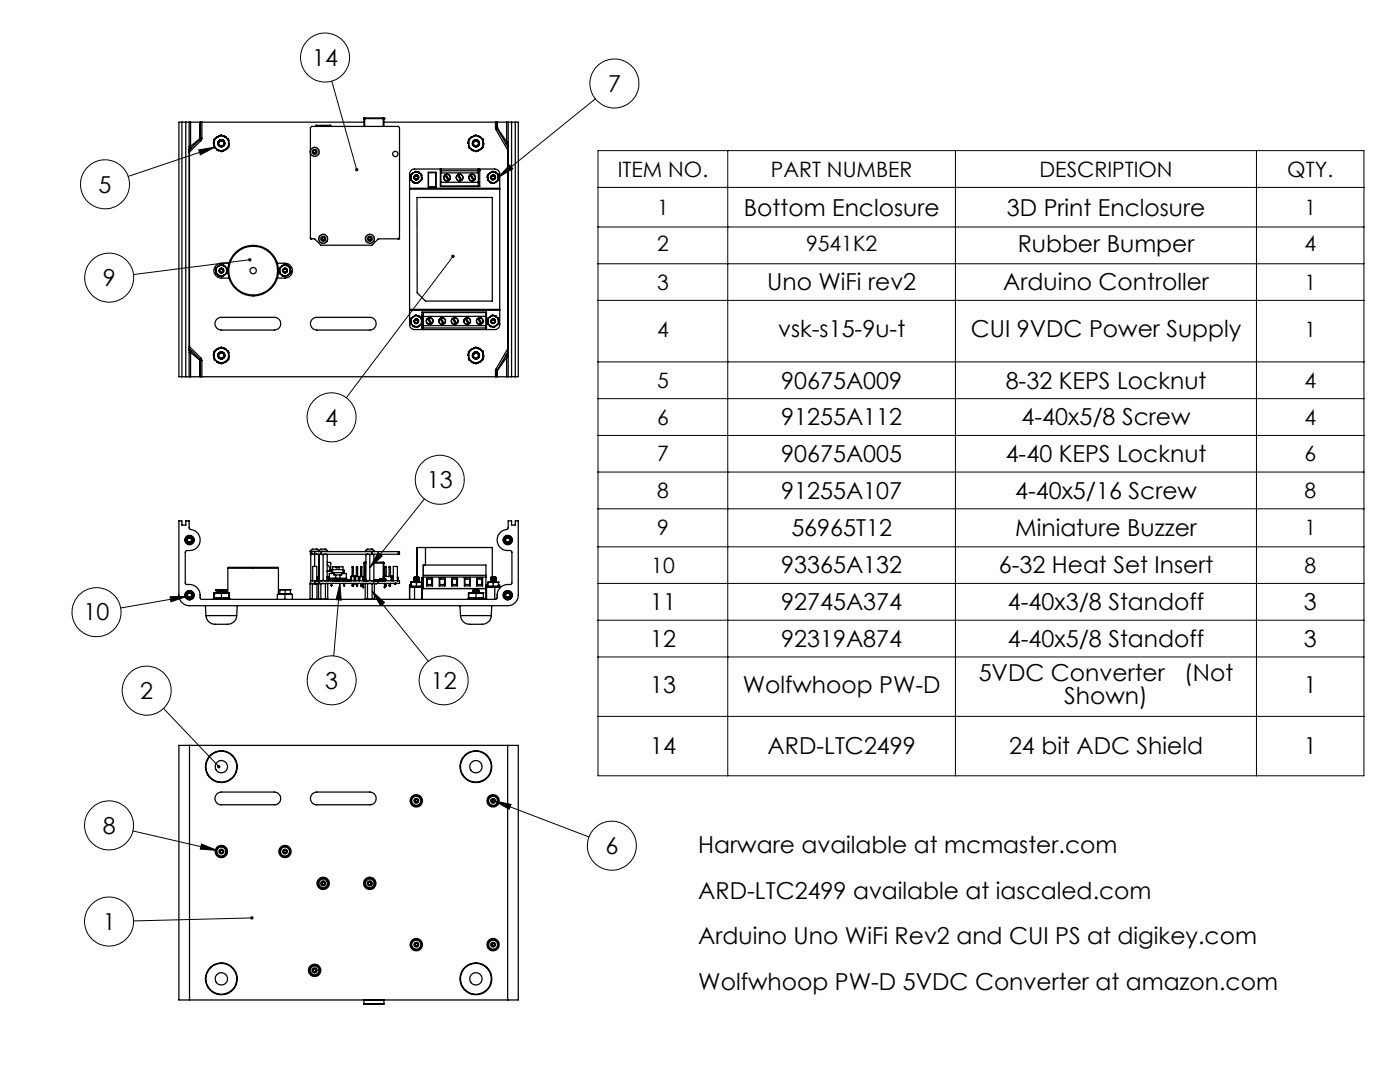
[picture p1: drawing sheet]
<svg xmlns="http://www.w3.org/2000/svg" width="279mm" height="216mm" viewBox="0 0 279 216" stroke-linecap="round" stroke-linejoin="round" font-family="sans-serif">
<defs><g id="words">
<g font-size="4.7">
<text x="62.3" y="13.1">14</text>
<text x="121.3" y="18.3">7</text>
<text x="19.7" y="38.4">5</text>
<text x="148.4" y="43">Bottom Enclosure</text>
<text x="200.9" y="43">3D Print Enclosure</text>
<text x="203.1" y="50.2">Rubber Bumper</text>
<text x="20.5" y="57">9</text>
<text x="153.1" y="58">Uno WiFi rev2</text>
<text x="200.2" y="58">Arduino Controller</text>
<text x="155.3" y="67.3">vsk-s15-9u-t</text>
<text x="193.7" y="67.3">CUI 9VDC Power Supply</text>
<text x="155.9" y="77.6">90675A009</text>
<text x="200.7" y="77.6">8-32 KEPS Locknut</text>
<text x="64.9" y="84.9">4</text>
<text x="155.9" y="84.9">91255A112</text>
<text x="203.9" y="84.9">4-40x5/8 Screw</text>
<text x="155.9" y="92.2">90675A005</text>
<text x="200.7" y="92.2">4-40 KEPS Locknut</text>
<text x="85.2" y="97.4">13</text>
<text x="155.9" y="99.5">91255A107</text>
<text x="202.6" y="99.5">4-40x5/16 Screw</text>
<text x="157.9" y="107">56965T12</text>
<text x="202.6" y="107">Miniature Buzzer</text>
<text x="155.9" y="114.4">93365A132</text>
<text x="199.3" y="114.4">6-32 Heat Set Insert</text>
<text x="16.7" y="123.8">10</text>
<text x="129.7" y="121.8">11</text>
<text x="155.9" y="121.8">92745A374</text>
<text x="201.2" y="121.8">4-40x3/8 Standoff</text>
<text x="260.2" y="121.8">3</text>
<text x="129.7" y="129.1">12</text>
<text x="155.9" y="129.1">92319A874</text>
<text x="201.2" y="129.1">4-40x5/8 Standoff</text>
<text x="260.2" y="129.1">3</text>
<text x="64.9" y="137.4">3</text>
<text x="86" y="137.4">12</text>
<text x="195.3" y="136">5VDC Converter</text>
<text x="236.4" y="136">(Not</text>
<text x="28" y="139.5">2</text>
<text x="129.7" y="138.2">13</text>
<text x="148.2" y="138.2">Wolfwhoop PW-D</text>
<text x="212.4" y="140.5">Shown)</text>
<text x="260.2" y="138.2">1</text>
<text x="129.7" y="150.5">14</text>
<text x="153.2" y="150.5">ARD-LTC2499</text>
<text x="201.4" y="150.5">24 bit ADC Shield</text>
<text x="260.2" y="150.5">1</text>
<text x="20.5" y="166.3">8</text>
<text x="120.8" y="170.4">6</text>
<text x="139.4" y="170.3">Harware available at mcmaster.com</text>
<text x="139.4" y="179.3">ARD-LTC2499 available at iascaled.com</text>
<text x="20.5" y="185.5">1</text>
<text x="139.4" y="188.4">Arduino Uno WiFi Rev2 and CUI PS at digikey.com</text>
<text x="139.4" y="197.5">Wolfwhoop PW-D 5VDC Converter at amazon.com</text>
</g>
<g font-size="4.2">
<text x="123.3" y="35.2">ITEM NO.</text>
<text x="153.9" y="35.2">PART NUMBER</text>
<text x="207.5" y="35.2">DESCRIPTION</text>
<text x="256.9" y="35.2">QTY.</text>
<text x="131.2" y="42.9">1</text>
<text x="260.3" y="42.9">1</text>
<text x="131.1" y="50.1">2</text>
<text x="160.9" y="50.1">9541K2</text>
<text x="260.3" y="50.1">4</text>
<text x="131.1" y="57.8">3</text>
<text x="260.3" y="57.8">1</text>
<text x="131.1" y="67.2">4</text>
<text x="260.3" y="67.2">1</text>
<text x="131.1" y="77.4">5</text>
<text x="260.3" y="77.4">4</text>
<text x="131.1" y="84.7">6</text>
<text x="260.3" y="84.7">4</text>
<text x="131.1" y="92.1">7</text>
<text x="260.3" y="92.1">6</text>
<text x="131.1" y="99.4">8</text>
<text x="260.3" y="99.4">8</text>
<text x="131.1" y="106.8">9</text>
<text x="260.3" y="106.8">1</text>
<text x="130" y="114.3">10</text>
<text x="260.3" y="114.3">8</text>
</g>
</g></defs>
<g fill="none" stroke="#000" stroke-width=".2">
<path d="M66.2 16.2l5 17.7M118.8 19.7l-19.4 15.7M39.7 29.9l3.2-.5-2.9 1.5zM42.9 29.4l-17.3 5.8M101.7 32.9l.6 .8-2.9 1.7zM119.3 30.1h152.9v124.7h-152.9zM119.3 37.4h152.9M145.2 30.1v124.7M190.7 30.1v124.7M250.8 30.1v124.7M49.8 51.8l-23.2 3M90.4 51.2l-21.3 28.2"/>
<path d="M119.3 45.3h152.9M119.3 52.6h152.9M119.3 59.9h152.9M119.3 72.2h152.9M119.3 79.6h152.9M84.7 99.6l-10.9 13.6M119.3 86.9h152.9M119.3 94.2h152.9M33.9 119.1l3.4-.1-3.2 1.1zM37.3 119l-13.2 2.3M67.8 116.4l.3 3.4-1-.1zM67.8 116.4l-1.2 14.5"/>
<path d="M74.3 118l2.4 2.2-.7 .7zM74.3 118l11.2 13.9M75.5 110.3l.8 .6-2.5 2.3zM119.3 101.5h152.9M119.3 109.1h152.9M119.3 116.4h152.9M119.3 123.8h152.9M119.3 131.1h152.9M32.6 141.4l11.1 11.6M98.7 159.8l3.3 .7-.4 1zM98.7 159.8l18.8 7.2M119.3 142.9h152.9"/>
<path d="M26.5 165.8l16.8 3.9M40.2 168.4l3.1 1.3-3.3-.3zM50.3 183.2l-23.7 .6"/>
<circle cx="64.9" cy="11.5" r="4.9"/>
<circle cx="122.6" cy="16.7" r="4.9"/>
<circle cx="21" cy="36.8" r="4.9"/>
<circle cx="21.8" cy="55.4" r="4.9"/>
<circle cx="66.2" cy="83.3" r="4.9"/>
<circle cx="87.8" cy="95.7" r="4.9"/>
<circle cx="19.3" cy="122.1" r="4.9"/>
<circle cx="29.3" cy="137.8" r="4.9"/>
<circle cx="66.2" cy="135.8" r="4.9"/>
<circle cx="88.5" cy="135.8" r="4.9"/>
<circle cx="21.8" cy="164.7" r="4.9"/>
<circle cx="122.1" cy="168.7" r="4.9"/>
<circle cx="21.8" cy="183.9" r="4.9"/>
</g>
<g fill="none" stroke="#808080" stroke-width=".25">
<path d="M62 29.8l.8-.4 .8 .4v1l-.8 .4-.8-.4zM63.7 47.2l.8-.5 .8 .5v.9l-.8 .5-.8-.5zM73 47.2l.8-.5 .8 .5v.9l-.8 .5-.8-.5zM63.7 175.8l.8-.5 .8 .5v.9l-.8 .5-.8-.5zM73 175.8l.8-.5 .8 .5v.9l-.8 .5-.8-.5zM62 193.1l.8-.4 .8 .4v1l-.8 .4-.8-.4z"/>
<circle cx="62.8" cy="30.3" r=".48"/>
<circle cx="64.5" cy="47.7" r=".48"/>
<circle cx="73.8" cy="47.7" r=".48"/>
<circle cx="64.5" cy="176.3" r=".48"/>
<circle cx="73.8" cy="176.3" r=".48"/>
<circle cx="62.8" cy="193.6" r=".48"/>
</g>
<path d="M62.1 30a.79 .79 0 0 1 1.3-.3 .79 .79 0 0 1-.3 1.3 .79 .79 0 0 1-1.1-.8l.1-.2M63.8 47.4a.79 .79 0 0 1 1.3-.3 .79 .79 0 0 1-.3 1.3 .79 .79 0 0 1-1.1-.9l.1-.1M73.1 47.9a.79 .79 0 0 0 1.3 .3 .79 .79 0 0 0-.3-1.3 .79 .79 0 0 0-1.1 .8l.1 .2M63.8 176.5a.79 .79 0 0 0 1.3 .3 .79 .79 0 0 0-.3-1.3 .79 .79 0 0 0-1.1 .9l.1 .1M73.1 176a.79 .79 0 0 1 1.3-.3 .79 .79 0 0 1-.3 1.3 .79 .79 0 0 1-1.1-.9l.1-.1M62.1 193.8a.79 .79 0 0 0 1.3 .4 .79 .79 0 0 0-.3-1.3 .79 .79 0 0 0-1.1 .8l.1 .1" fill="none" stroke="#808080" stroke-width=".2" stroke-dasharray="15.2 1.3 1.3 1.3" stroke-dashoffset="14.7" stroke-linecap="butt"/>
<g fill="#000">
<path d="M39.7 29.9l3.2-.5-2.9 1.5zM71 33.6l-.1 .1a.33 .33 0 0 0 0 .4 .33 .33 0 0 0 .4 .1l-.1-.3 .2 .2a.34 .34 0 0 0 .1-.4 .34 .34 0 0 0-.5-.1zM101.7 32.9l.6 .8-2.9 1.7zM90.1 50.9a.34 .34 0 0 0 .1 .5 .34 .34 0 0 0 .4-.1 .34 .34 0 0 0 0-.4l-.2 .3 .2-.3zM49.6 51.6a.34 .34 0 0 0 .2 .5 .34 .34 0 0 0 .4-.3h-.4l.4-.1a.33 .33 0 0 0-.6-.1zM43.4 152.8a.33 .33 0 0 0 .1 .4 .33 .33 0 0 0 .4 0l-.2-.2 .2 .2a.34 .34 0 0 0 0-.5 .34 .34 0 0 0-.5 .1zM98.7 159.8l3.3 .7-.4 1zM50 183a.35 .35 0 0 0 .2 .5 .35 .35 0 0 0 .4-.4l-.3 .1 .3-.1a.35 .35 0 0 0-.6-.1zM40.2 168.4l3.1 1.3-3.3-.3z"/>
<path d="M67.8 116.4l.3 3.4-1-.1zM33.9 119.1l3.4-.1-3.2 1.1zM74.3 118l2.4 2.2-.7 .7zM75.5 110.3l.8 .6-2.5 2.3z"/>
</g>
<g fill="none" stroke="#000" stroke-width=".25">
<path d="M36.3 24.4v50.8M37.1 24.4v50.8M37.7 29.2h.3M37.7 24.4h.3M37.7 30.3l.1 38.9M37.7 24.4h-2v50.8h2M37.7 24.4v50.8M37.9 29.8l-.2 .2M38 29.5l-.3 .1M38 29.5l-.1 .3M38 29.5l.1 .1M38 29.2v.3"/>
<path d="M38 24.4h1.9M38 24.4v4.8M38.1 29.6l-.4 .3 .2-.1M39.8 27.9l-1.7 1.7M39.8 27.9l.3 .2M39.9 27.6l-.1 .3M39.9 27.6h.4M39.9 24.4h.4M39.9 27.6l-1.9 1.6M39.9 24.4v3.2M40.1 28.1l-2.4 2.3M40.3 27.6l-.2 .5"/>
<path d="M40.3 24.4h32.3M40.3 24.4v3.2M42.7 28.6a1.52 1.52 0 0 0 .8 1.3M42.7 28.6l.1 .9 .7 .4M42.7 29v.2M42.7 28.1l-.1 .3 .1 .2M43.3 29.8l.4 .3M43.3 27.3l-.4 .3M43.4 27.4a1.39 1.39 0 0 0-.7 1.2M43.4 27.4l-.7 .4v.8M43.7 28.1l.4-.2 .5 .1h-.5l-.4 .4a.57 .57 0 0 1 .7-.3 .57 .57 0 0 1 .4 .7 .57 .57 0 0 1-.7 .4 .64 .64 0 0 1-.6-.4 .64 .64 0 0 1 .2-.7zM43.9 28a.69 .69 0 0 0-.3 1 .69 .69 0 0 0 1.1 .1 .69 .69 0 0 0-.1-1.1"/>
<path d="M43.9 27l-.2 .2M44.6 28l.1 .2M44.6 27.2l.2-.1 .3 .3M44.7 30l-.3 .2M44.9 27.3a1.25 1.25 0 0 0-1.5 .1M44.9 27.3a1.4 1.4 0 0 1 .7 1.3M44.9 27.3l.7 .4v.9M44.9 27.3l-.8-.4-.7 .5M44.9 29.8a1.51 1.51 0 0 1-1.4 .1M44.9 29.8l-.7 .5-.7-.4M45.4 29.6l-.4 .2M45.6 28.6a1.57 1.57 0 0 1-.7 1.2"/>
<path d="M45.6 28.6v.8l-.7 .4M45.6 27.9v.3M45.6 28.5l.2 .1-.2 .5M61.9 30.2v.1M61.9 30v-4.5l.3-.3h17.3l.2 .3v22.2h-4.2l-1.3 1.2h-10.1l-1.3-1.2h-.9v-17.1M62.5 30.3l.1 .3M62.6 30.6h.3M62.7 30h.3M62.7 30l-.2 .3M63 30l.1 .3M63.1 30.3l-.2 .3M63.2 25h-.2v.2"/>
<path d="M63.2 25h2.7M63.2 25v.2M65.9 25h.1v.2M65.9 25v.2M72.6 23.7l.1-.2 .1 .2M72.6 23.6v.1M72.6 23.6h.1M72.6 23.7h4M72.6 25.2v-1.7h4v1.7M72.7 23.6h.1M72.7 23.7h.1M72.8 23.7h-.2"/>
<path d="M72.8 23.7v1.5M76.5 23.7h.1M76.5 23.7v-.2l.1 .2M76.5 23.7v1.5M76.6 23.6v.1M76.6 23.6h.1M76.6 24.4h22.3M81.7 37.7h18M81.7 37.6h18M82 35.4l.1 .4 .4 .5M82 35.4v.6l.5 .3M82 35.7v.2"/>
<path d="M82 35l-.1 .2 .1 .3M82.4 36.3l.4 .2M82.4 34.5h.1M82.5 34.5a.94 .94 0 0 0-.5 .9M82.5 34.5l-.5 .3v.6M82.7 35.2a.43 .43 0 0 1 .5-.2 .43 .43 0 0 1 .3 .4l-.1-.3h-.4a.39 .39 0 0 1 .4 .4 .39 .39 0 0 1-.4 .4 .39 .39 0 0 1-.3-.4zM83 34.2l-.3 .1M83.1 35l-.1-.1 .4 .1M83.2 39.4h15v20.7h-13.3l-1.6-1.7zM83.4 35.1a.46 .46 0 0 0-.7 .1 .46 .46 0 0 0 .3 .7 .46 .46 0 0 0 .5-.5M83.4 34.3l.3 .2M83.4 35.3v.1"/>
<path d="M83.4 36.5l-.3 .1M83.6 34.5a.96 .96 0 0 0-1.1 0M83.6 34.5l.4 .5 .1 .4M83.6 34.5l.5 .2v.7M83.6 34.5l-.6-.3-.5 .3M83.6 36.3l-.4 .1-.7-.1M83.6 36.3l-.5 .3-.6-.3M83.6 36.3h.1M84.1 34.9v.2M84.1 35.1h.1M84.1 35.4l-.1 .5-.4 .4M84.1 35.4v.6l-.5 .3"/>
<path d="M84.1 35.3l.1 .1-.1 .4M85.5 34.4h1.5v3h-1.5zM85.5 34.5h1.5v2.8h-1.5zM87.9 34h.1M87.9 33.7l.1 3.4h7.5v-3M87.9 33.7h7.8v.6h-.2M88 33.7v.4h7.5M88 36.4h7.5M88 34.5h7.5M88.8 34.9l.6 1.2a.66 .66 0 0 1-.7-.4 .66 .66 0 0 1 .1-.8zM89 34.8a.65 .65 0 0 1 .8 .3 .65 .65 0 0 1-.2 .8zM91.3 34.9l.6 1.2a.66 .66 0 0 1-.8-.3 .66 .66 0 0 1 .2-.9z"/>
<path d="M91.5 34.8a.65 .65 0 0 1 .8 .3 .65 .65 0 0 1-.2 .8zM93.5 28.6a1.52 1.52 0 0 0 .8 1.3M93.5 28.6l.1 .9 .7 .4M93.5 29v.2M93.5 28.1l-.1 .3 .1 .2M93.8 34.9l.6 1.2a.66 .66 0 0 1-.8-.3 .66 .66 0 0 1 .2-.9zM94 34.8a.65 .65 0 0 1 .8 .3 .65 .65 0 0 1-.1 .8zM94.1 29.8l.4 .3M94.1 27.3l-.4 .3M94.2 27.4a1.39 1.39 0 0 0-.7 1.2M94.2 27.4l-.7 .4v.8M94.5 28.1l.4-.2 .5 .1h-.5l-.4 .4a.57 .57 0 0 1 .7-.3 .57 .57 0 0 1 .4 .7 .57 .57 0 0 1-.7 .4 .64 .64 0 0 1-.6-.4 .64 .64 0 0 1 .2-.7z"/>
<path d="M94.7 28a.69 .69 0 0 0-.3 1 .69 .69 0 0 0 1.1 .1 .69 .69 0 0 0-.1-1.1M94.7 27l-.2 .2M95.4 28l.1 .2M95.4 27.2l.2-.1 .3 .3M95.5 30l-.3 .2M95.5 33.7v.4M95.5 36.3h.2v.2h-.2M95.5 34h.2M95.7 27.3l.7 .4v.9M95.7 27.3a1.4 1.4 0 0 1 .7 1.3M95.7 27.3a1.25 1.25 0 0 0-1.5 .1M95.7 27.3l-.8-.4-.7 .5"/>
<path d="M95.7 34h.1M95.7 29.8a1.51 1.51 0 0 1-1.4 .1M95.7 29.8l-.7 .5-.7-.4M96.2 29.6l-.4 .2M96.4 28.6a1.57 1.57 0 0 1-.7 1.2M96.4 28.6v.8l-.7 .4M96.4 27.9v.3M96.4 28.5l.2 .1-.2 .5M97.3 35.4l.2 .5 .4 .4M97.3 35.4l.1 .6 .5 .3M97.3 35.7v.2M97.3 35l-.1 .1 .1 .4"/>
<path d="M97.7 36.3l.4 .2M97.8 34.5h.1M97.9 34.5l-.5 .5-.1 .4M97.9 34.5l-.6 .3v.6M98 35.2a.45 .45 0 0 1 .6-.2 .45 .45 0 0 1 .3 .4l-.2-.3h-.3a.39 .39 0 0 1 .3 .5 .39 .39 0 0 1-.5 .3 .39 .39 0 0 1-.2-.6zM98.2 35.9h.2M98.4 34.2l-.4 .1M98.5 35l-.2-.1 .4 .1M98.7 34.3h.2l.2 .2M98.7 35.1a.47 .47 0 0 0-.7 .1 .47 .47 0 0 0 .3 .7 .47 .47 0 0 0 .6-.5M98.7 35.7a.49 .49 0 0 0 0-.7 .49 .49 0 0 0-.7 .1 .49 .49 0 0 0 .2 .7M98.7 35.3v.1"/>
<path d="M98.8 36.4l-.3 .2M98.9 25.5h.3M98.9 24.4h.3M98.9 25.5l.1 .3M98.9 24.4v1.1M98.9 34.5a.96 .96 0 0 0-1 0M98.9 34.5l.3 .2 .2 .7M98.9 34.5l.5 .2v.7M98.9 34.5l-.5-.3-.5 .3M99 36.3l-.4 .1-.7-.1M99 36.3l-.6 .3-.5-.3M99 36.3h.1"/>
<path d="M99 25.8l2.3 4.1M99.2 25.5l.1 .1M99.2 24.4h1.9M99.2 25.5h.1M99.2 25.5l1.9 2.8M99.2 24.4v1.1M99.3 25.6l1.7 3.2M99.3 25.6l-.3 .2M99.4 35.4a.94 .94 0 0 1-.4 .9M99.4 35.4l.1 .6-.5 .3M99.4 34.8v.3M99.4 35.3l.2 .1-.2 .4"/>
<path d="M101 28.8l.4 .6v-.1M101.1 28.3h.3M101.1 24.4h.3M101.1 28.3l.1 .3M101.1 24.4v3.9M101.2 28.6l.2 .1M101.2 28.6l.2 .7M101.2 28.6l-.2 .2M101.3 29.9v39.7M101.3 29.9l.1 .1M101.4 29.3v.1M101.4 29.9h-.1"/>
<path d="M101.4 24.4v50.8M101.4 24.4h2v50.8h-2M102.1 24.4v50.8M102.8 24.4v50.8M43.1 54l.3 .7 .3 .2M43.1 54v.6l.6 .3M43.1 54.3v.3M43.1 53.6l-.1 .1 .1 .4M43.5 54.9l.4 .2M43.5 53.1h.1M43.6 53.1l-.3 .4-.2 .5M43.6 53.1l-.5 .3v.6"/>
<path d="M44.1 53.7a.43 .43 0 0 0-.1 .6 .43 .43 0 0 0 .6 0 .43 .43 0 0 0-.2-.7l-.3-.1 .3 .2 .1 .3M44.1 52.8l.6 .3M44.1 52.8l-.3 .2M44.1 52.8l-.5 .3M44.3 53.7h-.2a.37 .37 0 0 1 .4 .5 .37 .37 0 0 1-.6 .1M44.4 53.6l.1 .1M44.5 52.9h.2l.2 .2M44.6 55.1l-.4 .1M44.7 53.1l-.7-.1-.4 .1M44.7 53.1l.4 .3 .1 .6M44.7 53.1l.5 .3v.6M44.7 54.9a.96 .96 0 0 1-1 0"/>
<path d="M44.7 54.9l-.5 .3-.5-.3M44.7 54.9h.1M45.2 54a.94 .94 0 0 1-.5 .9M45.2 54l.1 .6-.6 .3M45.2 53.4v.3M45.2 53.9l.2 .1-.2 .4M45.7 52.5h-1.5a1.48 1.48 0 0 0-1.5 1.5 1.48 1.48 0 0 0 1.5 1.5h1.5M55.4 52.5a3.2 3.2 0 0 1 2.3 .3 1.49 1.49 0 0 1 .6 1.7 1.49 1.49 0 0 1-1.4 1h-1.5M55.8 54l.3 .7 .3 .2M55.8 54v.6l.6 .3M55.8 54.3v.3M55.8 53.6l-.1 .1 .1 .4"/>
<path d="M56.2 54.9l.4 .2M56.2 53.1h.1M56.3 53.1l-.3 .4-.2 .5M56.3 53.1l-.5 .3v.6M56.8 53.7a.43 .43 0 0 0-.1 .6 .43 .43 0 0 0 .6 0 .43 .43 0 0 0-.2-.7l-.3-.1 .3 .2 .1 .4M56.8 52.8l.6 .3M56.8 52.8l-.3 .2M56.8 52.8l-.5 .3M57 53.7h-.2a.37 .37 0 0 1 .4 .5 .37 .37 0 0 1-.6 .1M57.1 53.6l.1 .1M57.2 52.9h.2l.2 .2M57.3 55.1l-.4 .1"/>
<path d="M57.4 53.1l-.7-.1-.4 .1M57.4 53.1l.4 .3 .1 .6M57.4 53.1l.5 .3v.6M57.4 54.9a.96 .96 0 0 1-1 0M57.4 54.9l-.5 .3-.5-.3M57.4 54.9h.1M57.9 54a.94 .94 0 0 1-.5 .9M57.9 54l.1 .6-.6 .3M57.9 53.4v.3M57.9 53.9l.2 .1-.2 .4M61.9 47.4l.3 .3M64.2 47.6l.1 .3"/>
<path d="M64.3 47.9h.3M64.3 47.4h.4M64.3 47.4l-.1 .2M64.7 47.4l.1 .3M64.8 47.7l-.2 .2M73.5 47.6l.1 .3M73.6 47.9h.3M73.7 47.4h.3M73.7 47.4l-.2 .2M74 47.4l.1 .3M74.1 47.7l-.2 .2M79.7 47.4l-.2 .3"/>
<path d="M37.7 69.9l.3 .1M37.7 70.3h.3M37.7 75.2h.3M37.7 69.5l.2 .2M37.7 69.1l.1 .1M37.8 69.2l-.1 .1M37.8 69.2l2.3 2.2M37.9 69.7l.1 .3M37.9 69.7l-.2-.1 .4 .3M38 70v.3M38 75.2h1.9M38 70.3l1.9 1.6h.4"/>
<path d="M38 70.3v4.9M38.1 69.9l-.1 .1M38.1 69.9l1.7 1.8M39.8 71.7l.1 .1v3.4M39.9 75.2h.4M40.1 71.4l-.3 .3M40.1 71.4l.2 .5M40.3 75.2h58.6M40.3 71.9v3.3M42.7 71a1.52 1.52 0 0 0 .8 1.2M42.7 71l.1 .8 .7 .4M42.7 71.4v.2"/>
<path d="M42.7 70.4l-.1 .4 .1 .2M43.2 63.8l.4-.4 .6-.1h10.6a1.27 1.27 0 0 1 1.2 1.3 1.27 1.27 0 0 1-1.2 1.3h-10.6a1.3 1.3 0 0 1-1-2.1zM43.3 72.1l.4 .3M43.3 69.7l-.4 .3M43.4 69.7a1.39 1.39 0 0 0-.7 1.3M43.4 69.7l-.7 .4v.9M43.7 70.4l.4-.2 .5 .1h-.5l-.4 .4a.57 .57 0 0 1 .7-.2 .57 .57 0 0 1 .4 .7 .57 .57 0 0 1-.7 .3 .64 .64 0 0 1-.6-.4 .64 .64 0 0 1 .2-.7zM43.9 70.3a.69 .69 0 0 0-.3 1 .69 .69 0 0 0 1.1 .1 .69 .69 0 0 0-.1-1.1M43.9 69.4l-.2 .1M44.6 70.4l.1 .1M44.6 69.5h.2l.3 .2M44.7 72.4l-.3 .1"/>
<path d="M44.9 69.7a1.25 1.25 0 0 0-1.5 0M44.9 69.7a1.4 1.4 0 0 1 .7 1.2M44.9 69.7l.7 .4v.8M44.9 69.7l-.8-.4-.7 .4M44.9 72.2a1.51 1.51 0 0 1-1.4 0M44.9 72.2l-.7 .4-.7-.4M45.4 71.9l-.4 .3M45.6 70.9a1.57 1.57 0 0 1-.7 1.3M45.6 70.9v.9l-.7 .4M45.6 70.3v.2M45.6 70.9h.2l-.2 .5M62.2 63.8l.5-.4 .5-.1h10.6a1.27 1.27 0 0 1 1.3 1.3 1.27 1.27 0 0 1-1.3 1.3h-10.6a1.3 1.3 0 0 1-1-2.1z"/>
<path d="M81.7 61.7h18M81.7 61.9h18M82 64.1a.91 .91 0 0 0 .6 .9M82 64.1v.6l.6 .3M82 64.4v.3M82 63.7l-.1 .3 .1 .2M82.4 65l.4 .2M82.4 63.2h.1M82.5 63.2l-.4 .5-.1 .4M82.5 63.2l.4-.2 .7 .2M82.5 63.2l-.5 .3v.6M82.5 63.2l.5-.3 .6 .3"/>
<path d="M82.6 65l.4 .2 .6-.2M82.6 65l.5 .3M82.7 63.9a.45 .45 0 0 1 .5-.2 .45 .45 0 0 1 .3 .4l-.1-.3h-.4a.39 .39 0 0 1 .4 .4 .39 .39 0 0 1-.5 .4 .39 .39 0 0 1-.2-.6zM83 62.9l-.3 .1M83.1 63.6h-.1h.3l.2 .3M83.4 63.7a.46 .46 0 0 0-.7 .2 .46 .46 0 0 0 .3 .7 .46 .46 0 0 0 .5-.5M83.4 63l.4 .2M83.5 65.2l-.4 .1M83.6 63.2a.91 .91 0 0 1 .5 .9M83.6 63.2l.5 .3v.6M83.6 65h.1M83.6 65l-.5 .3"/>
<path d="M84.1 64.1v.4l-.5 .5M84.1 64.1v.6l-.5 .3M84.1 63.5v.3M84.1 64l.1 .1M84.2 64.1l-.1 .4M84.2 64.1v-1.8h12.9v3.5h1.6a.96 .96 0 0 0 1-1v-30.1a.96 .96 0 0 0-1-1h-3v3.5h-7.8v-3.5h-5.2a1.02 1.02 0 0 0-1 1v30.1a.96 .96 0 0 0 1 1h1.5v-1.3M84.2 65.5h.3M84.3 65.5l12.7-.1v.4M84.3 65.5h.1M84.5 65.8v-3.4h12.5v3.4M84.5 62.9h-.2v.3l12.7-.1M84.5 65h12.5"/>
<path d="M84.5 65.2h-.2v.6h12.7M85.3 63.6l.6 1.1a.64 .64 0 0 1-.7-.3 .64 .64 0 0 1 .1-.8zM85.5 63.5a.64 .64 0 0 1 .8 .2 .64 .64 0 0 1-.1 .9zM87.8 63.6l.6 1.1a.64 .64 0 0 1-.7-.3 .64 .64 0 0 1 .1-.8zM88 63.5a.64 .64 0 0 1 .8 .2 .64 .64 0 0 1-.1 .9zM90.3 63.6l.6 1.1a.64 .64 0 0 1-.7-.3 .64 .64 0 0 1 .1-.8zM90.5 63.5a.64 .64 0 0 1 .8 .2 .64 .64 0 0 1-.1 .9zM92.7 63.7l.1-.1 .7 1.1a.66 .66 0 0 1-.8-.3 .66 .66 0 0 1 0-.7zM93 63.5a.64 .64 0 0 1 .8 .2 .64 .64 0 0 1-.1 .9zM93.5 71a1.52 1.52 0 0 0 .8 1.2M93.5 71l.1 .8 .7 .4M93.5 71.4v.2"/>
<path d="M93.5 70.4l-.1 .4 .1 .2M94.1 72.1l.4 .3M94.1 69.7l-.4 .3M94.2 69.7a1.39 1.39 0 0 0-.7 1.3M94.2 69.7l-.7 .4v.9M94.5 70.4l.4-.2 .5 .1h-.5l-.4 .4a.57 .57 0 0 1 .7-.2 .57 .57 0 0 1 .4 .7 .57 .57 0 0 1-.7 .3 .64 .64 0 0 1-.6-.4 .64 .64 0 0 1 .2-.7zM94.7 70.3a.69 .69 0 0 0-.3 1 .69 .69 0 0 0 1.1 .1 .69 .69 0 0 0-.1-1.1M94.7 69.4l-.2 .1M95.3 63.6l.7 1.1a.65 .65 0 0 1-.8-.3 .65 .65 0 0 1 .1-.8zM95.4 70.4l.1 .1M95.4 69.5h.2l.3 .2M95.5 72.4l-.3 .1"/>
<path d="M95.5 63.4a.66 .66 0 0 1 .8 .3 .66 .66 0 0 1-.1 .9zM95.7 69.7a1.25 1.25 0 0 0-1.5 0M95.7 69.7a1.4 1.4 0 0 1 .7 1.2M95.7 69.7l-.8-.4-.7 .4M95.7 69.7l.7 .4v.8M95.7 72.2a1.51 1.51 0 0 1-1.4 0M95.7 72.2l-.7 .4-.7-.4M96.2 71.9l-.4 .3M96.4 70.9a1.57 1.57 0 0 1-.7 1.3M96.4 70.9v.9l-.7 .4M96.4 70.3v.2M96.4 70.9h.2l-.2 .5"/>
<path d="M97 65.5h.1M97.4 64.1l.2 .7 .3 .2M97.4 64.1v.6l.5 .3M97.4 64.4v.3M97.4 63.7l-.2 .2 .2 .3M97.7 65l.3 .2h.1M97.8 63.1l.1 .1M97.9 63.2a.95 .95 0 0 0-.5 .9M97.9 63.2l.3-.2 .7 .2M97.9 63.2l-.6 .3 .1 .6M97.9 63.2l.5-.3 .5 .3M97.9 65l.5 .3"/>
<path d="M98.1 63.7a.49 .49 0 0 1 .8 .4l-.2-.3h-.3a.39 .39 0 0 1 .3 .4 .39 .39 0 0 1-.5 .4 .39 .39 0 0 1-.2-.6zM98.4 62.9l-.4 .1M98.5 63.7l-.1-.1 .3 .1 .1 .2M98.7 63.7a.48 .48 0 0 0-.7 .2 .48 .48 0 0 0 .3 .7 .48 .48 0 0 0 .6-.5M98.7 63l.4 .2M98.8 65.2l-.3 .1M98.9 75.2h.3M98.9 74v1.2M98.9 63.2l.4 .3 .2 .6M98.9 63.2l.5 .3 .1 .6M99 65a.96 .96 0 0 1-1.1 0M99 65h.1"/>
<path d="M99 73.7l.3 .2M99 73.7l-.1 .3M99 65l-.6 .3M99.2 75.2h1.9M99.3 73.9l-.1 1.3M99.4 63.5v.3M99.5 64.1l-.2 .6-.3 .3M99.5 64.1v.6l-.5 .3M99.5 64l.1 .1-.1 .4M101 70.8l-1.7 3.1M101 70.8l.2 .1M101.1 71.3h.3"/>
<path d="M101.1 75.2h.3M101.1 71.3l-1.9 2.7h-.3M101.1 71.3v3.9M101.2 70.9l-.1 .4M101.3 69.6h.1M101.3 69.6l-2.3 4.1M101.4 70.3l-.2 .6M101.4 70.3v-.2l-.4 .7M101.4 70.2v.1M101.4 70.8l-.2 .1M101.4 69.5l-.1 .1M35.7 103.9h.6v.9h.8v-.9h.6l.1 1.7a2.2 2.2 0 0 1 2.1 2.4 2.2 2.2 0 0 1-2.6 1.9l-.3 .2v6.3l.1 .2a2.39 2.39 0 0 1 2.9 2.8l.1 .2h58.9l.2-.1a2.43 2.43 0 0 1 2.8-2.9l.2-.2v-6.3l-.2-.2a2.19 2.19 0 0 1-2.5-1 2.19 2.19 0 0 1 .3-2.6l.6-.5 .9-.2 .1-1.7h.7v.9h.7v-.9h.6v14.8a2.09 2.09 0 0 1-2.1 2.2h-63.5a2.15 2.15 0 0 1-2.1-2.2z"/>
<path d="M37.4 107.5a.46 .46 0 0 1 .8 0 .46 .46 0 0 1-.4 .7l.3-.1 .3-.4a.55 .55 0 0 1-.6 .6 .55 .55 0 0 1-.4-.8zM38.1 119.1a.47 .47 0 0 0-.1-.7 .47 .47 0 0 0-.6 .1 .47 .47 0 0 0 .1 .6 .55 .55 0 0 0 .6 .2 .55 .55 0 0 0 .3-.6l-.2 .4-.4 .1M38.1 119.1l-.3 .1M38.1 108a.41 .41 0 0 0-.1-.6 .41 .41 0 0 0-.6 .2 .41 .41 0 0 0 .4 .6M38.1 119a.41 .41 0 0 0-.1-.6 .41 .41 0 0 0-.6 .3 .41 .41 0 0 0 .4 .5M42.7 119.4l.2-.1-.2 .1M42.7 119.4v.2M42.7 118.6h.1M42.7 119.4h.2M42.7 119.4h.1M42.7 118.3l.1 .1M42.7 118.3h.8"/>
<path d="M42.7 118.3v1.1M42.8 118.4v.9M42.9 119.4h.1M42.9 119.4l.1 .2M42.9 119.3l-.3 .1M43 119.4h.3M43 119.4v.2M43.1 117.7h.1M43.1 117.7v.1M43.1 117.7h.6M43.1 117.8v.5M43.2 119.6h.1"/>
<path d="M43.3 119.4h.1M43.3 119.6h.1M43.3 119.4v.2M43.3 119.4h.3M43.3 119.6h-.3M43.5 118.3l-.7 .1M43.5 118.3l.7 .1M43.5 118.3h1.4M43.5 118.1l.1 .1M43.5 118.1h.1M43.5 117.9h.1M43.6 118.2v.1"/>
<path d="M43.6 119.4h.1M43.6 119.4l.1 .2M43.6 117.9v.1M43.7 117.7h.2M43.7 117.7h1M43.7 117.7l-.6 .1M43.7 119.4h.4M43.7 119.6h.4M43.7 119.4v.2M44.1 119.4h.1M44.1 119.4v.2M44.2 119.4h.4"/>
<path d="M44.2 119.4l-.1 .2M44.2 118.4v.9M44.6 119.4h.1M44.6 119.4l.1 .2M44.7 119.4h.3M44.7 119.4h.1M44.7 119.6h.3M44.7 119.4v.2M44.7 118.1l.2 .1M44.7 118.1l-1.1 .2M44.7 117.8l-1.1 .2M44.7 117.8l.2 .1"/>
<path d="M44.7 117.8h.1M44.7 117.8l-1 .1M44.7 118.1l-1 .1M44.7 118.1h.1M44.7 117.7l.6 .1M44.7 117.7h.5M44.7 117.8l-1.2 .1M44.7 117.8l-1-.1-.2 .2M44.7 117.7h-.2M44.9 118l-.2 .1M44.9 117.9l-1.4 .2M44.9 118.2l-.9 .1"/>
<path d="M44.9 118l-1.4 .1M44.9 118.3h-.4M44.9 117.9v.1M44.9 118.2v.1M44.9 118.3h-.1M44.9 118.3l-.7 .1M44.9 118.3l.7 .1M44.9 118.3h.7M45 119.4h.2M45 119.4v.2M45.2 119.4h.2M45.2 119.4l-.2 .2"/>
<path d="M45.2 117.7h.1M45.2 117.7l.1 .1M45.3 117.8v.5M45.4 119.4v.2M45.4 119.4l-.1-.1 .3 .1M45.4 119.6h.2M45.4 119.3l.4 .1M45.5 113.4l.1-.2h9.8l.2 .2M45.5 113.4h10.1M45.5 113.4v4.9M45.6 118.3h.1M45.6 119.4h.1"/>
<path d="M45.6 118.3v.1M45.6 119.4v.2M45.6 118.6l.1 .8M45.6 118.4v.9h-2.9M45.7 119.4h.1M45.7 119.4l-.1 .2M45.8 119.4h.1M45.8 119.4l-.1 .2M55.6 113.4v5.2M55.7 118.5h.1M55.7 118.6h.1M55.7 118.5v.1"/>
<path d="M55.7 118.5h.2h-.1M55.7 118.5l.1 .1M55.8 118.5h.1M55.8 118.5v.1M55.8 117.7h.1M55.8 117.7v.1M55.8 117.7h.6M55.8 117.8v.7h2.2v-.7M55.9 118.5h.1M55.9 118.5l.1 .1M56 118.5h.2M56 118.5v.1"/>
<path d="M56 118.5h-.3M56.2 118.5l-.2 .1M56.2 118.5v.1M56.2 118.5h.1M56.2 118.6h.1M56.2 118.5h.2M56.4 117.7l.5 .1M56.4 117.7h1M56.4 117.7l-.6 .1M56.4 118.5h.2M56.4 118.5l.2 .1M56.6 118.5h.2"/>
<path d="M56.6 118.6h.2M56.6 118.5v.1M56.8 118.5h.1M56.8 118.5v.1M56.9 118.6h1.4v1M56.9 118.6h-1.5v1M56.9 118.6v1M56.9 117.8v.7M56.9 118.5h.3M56.9 118.5l-.1 .1M57.2 118.5h.1M57.2 118.5v.1"/>
<path d="M57.3 118.5h.2M57.3 118.6h.2M57.3 118.5v.1M57.4 117.7l.6 .1M57.4 117.7h.5M57.4 117.7l-.5 .1M57.5 118.6h.1M57.5 118.5h.1M57.5 118.5v.1M57.6 118.5h.2M57.6 118.5v.1M57.8 118.5h.2"/>
<path d="M57.8 118.5h.1M57.8 118.6h.1M57.8 118.5v.1M57.9 117.7h.1M57.9 118.5h.1M57.9 117.7l.1 .1M57.9 118.5v.1M58 118.5h.1M58 118.5v.1M58.1 118.5v.1M61.9 119.5h.4M61.9 116.5h.4"/>
<path d="M61.9 119.5l.1 .1M61.9 116.5v3M61.9 110h1.7M61.9 110v.1M61.9 110.1h17.8v.5h-17.8zM61.9 115.9h17.8v.5h-17.8zM62 115.8l.4 .1v-2.9h.8v2.9l.4-.1M62 110.7h.8M62 115.8v.1M62 110.6v.1M62 116.4l-.1 .1M62 110.7v5.1"/>
<path d="M62.2 110.1v.5M62.3 119.5h1M62.3 116.5v3M62.6 116.4l.2 .2M62.7 116.5h-.4M62.7 116.4h.1M62.8 116.4v.2M62.8 116.6h.1M62.8 110.7h.8M62.8 115.9v.7M62.8 110.1v.5M62.8 110.7v2.3"/>
<path d="M62.9 116.4h.1M62.9 116.5h.4M63 116.4l-.2 .2M63.2 115.9h.1M63.2 115.1v.7M63.2 115.5h.1M63.2 115.7h.1M63.3 119.6h.1M63.3 119.5l.3 .1M63.3 116.5h.3M63.3 116.5v3M63.6 119.5h.4"/>
<path d="M63.6 116.5h.4M63.6 119.5l.1 .1M63.6 116.5v3M63.6 110v-.1a1.18 1.18 0 0 1 1.8 .1M63.6 110h1.8M63.6 115.8v.1M63.6 110.6v.1M63.6 110v.1M63.6 110.7v5.1M63.6 116.5h.1M63.6 114.7h.1M63.6 112.2h.1"/>
<path d="M63.6 109.9a1.24 1.24 0 0 0-1.7 0v.1M63.6 115.9v.5M63.7 110.7h.8M63.7 115.8h.8M63.7 110.6v.1M63.7 115.8v.1M63.7 112.6l-.1 .1M63.7 116.4l-.1 .1M63.7 110.7v5.1M64 119.5h.9M64 116.5h.9M64 116.5v3"/>
<path d="M64.1 110.1v.5M64.5 110.7h.8M64.5 115.8h.8M64.5 110.7v5.1M64.9 119.5h.5M64.9 116.5h.5M64.9 116.5v3M65 119.6h.1M65.3 113.9l.8 .1h-.8M65.3 110.6v.1M65.3 115.8v.1M65.3 112.6l.4 .5 .2 .6"/>
<path d="M65.3 112.2l.7 .1v1.6M65.3 115.4h.4M65.3 115.3h.4M65.3 115h.4M65.3 115.1h.4M65.3 115.2h.4M65.3 116.4l.1 .1M65.3 110.7v5.1M65.3 115.8h.7M65.3 113.9h.1M65.4 113.9h.1M65.4 113.9h.3"/>
<path d="M65.4 110v.1M65.4 115.8v.1M65.4 116.5v3M65.4 119.5l-.1 .1M65.5 113.9h.1M65.5 115.8v.1M65.6 115.8v.1M65.7 115.5v.3M65.7 113.9h.1M65.9 113.7v.2M65.9 113.7l.1 .2M65.9 115.5l-.6 .1"/>
<path d="M65.9 115.9h.1M65.9 115.4v.5M66.1 116.8v.1M66.1 116.8h.1M66.1 116.4v.4M66.1 114.4v-.6l.2-.1h2.2l.2 .1v.6M66.2 116.8l-.1 .1M66.2 116.4v.4M66.3 115.9h.1M66.3 115.8l.1 .1M66.4 113.8h-.2v.6M66.4 115.7h-.5l.1 .2"/>
<path d="M66.4 115.4v.3M66.4 115.7l-.1 .2M66.4 115.9h.1M66.6 115.5h.9M66.6 115.9h1.4M66.6 115.6h.9M66.6 115.8h.1M66.6 115.6v.3M66.6 115.8h.2M66.7 115.4h.1M66.8 115.8v.1M66.8 115.8h.1"/>
<path d="M66.8 115.6v.2M66.9 115.9h.1M67 115.9h.1M67 114.7h.8M67 115.4h.8M67 114.7h-.4v-.3h-.9v1h1.3M67 114.7v.7M67.1 115.9h.1M67.1 113.1v.2h.6v-.2M67.1 113.1h.6M67.1 113.1h-.7v1.2h2v-1.2h-.7M67.3 115.8h.1"/>
<path d="M67.3 115.6v.3M67.4 115.8l.1 .1M67.4 115.8h.1M67.4 115.6v.2M67.5 115.7l.9-.1v.1M67.5 115.5v-.1h-.9v.5M67.5 115.7h.1M67.5 115.6v.3M67.5 115.5v.1M67.6 115.8v.1M67.6 115.8h.1M67.6 115.6v.1"/>
<path d="M67.6 115.8h.3M67.6 115.7v.1M67.8 114.7h.4v-.3h.9v1h-1.3M67.8 114.7v.7M67.9 115.8v.1M67.9 115.8h.1M67.9 115.6v.1M67.9 115.7h.5M67.9 115.7v.1M68.3 115.9h.1M68.3 115.9h.2M68.4 115.8v.1"/>
<path d="M68.4 115.8h.1M68.4 115.6v.1M68.4 115.7h.1M68.4 115.7v.1M68.4 115.9h.1M68.5 113.8h.1v.6M68.5 115.7h.4M68.5 115.4l-.1 .4M68.5 115.9h.1M68.5 115.5h-.2v.4M68.5 115.7l.1 .2M68.6 116.8l.1 .1"/>
<path d="M68.6 116.8h.1M68.6 116.4v.4M68.7 116.8h.1M68.7 116.8v.1M68.8 116.8l-.1 .1M68.8 116.4v.4M68.8 115.9h.1M68.8 115.8h.1M68.9 115.8v.1M68.9 115.9h.1M68.9 115.8h.1M68.9 115.6h.3"/>
<path d="M68.9 115.4v.3M68.9 115.7h.1M68.9 115.5h.3v.4h-.1M68.9 115.7l-.1 .2M69 115.9h.1M69 115.8v.1M69 115.8h.1M69 115.6v.1M69 115.7h.1M69 115.7v.1M69.1 115.8v.1M69.1 115.9h.1"/>
<path d="M69.1 115.8h.1M69.1 115.6v.1M69.1 115.7v.1M69.1 115.7h.1M69.4 115.9h.1M69.4 115.7h.1M69.4 115.7h.6M69.4 115.7v.2M69.5 115.8v.1M69.5 115.8h.1M69.5 115.9h.1M69.5 115.7v.1"/>
<path d="M69.6 115.8v.1M69.6 115.8h.1M69.6 115.7h.1M69.6 115.9h.1M69.6 115.7v.1M69.7 115.8v.1M69.7 115.8h.1M69.7 115.7h.1M69.7 115.7v.1M69.7 115.9h.1M69.8 115.9h.1M69.8 115.8v.1"/>
<path d="M69.8 115.8h.1M69.8 115.7h.1M69.8 115.7h.2M69.8 115.7v.1M69.9 115.7h.1M69.9 115.9h.1M70 115.7h.1M70 115.8l-.1 .1M70 115.8h.1M70.1 115h-.1v.9M70.1 115h.6M70.1 115v.9"/>
<path d="M70.3 114.9h.1M70.3 114.9l-.2 .1M70.3 116.9h.2M70.3 113.1h.2M70.3 113.1v1.9M70.3 116.4v.5M70.3 116.9l.1 .1M70.4 117h.1M70.4 113h.1M70.4 113l-.1 .1M70.4 113l.1 .1M70.5 114.9h.6"/>
<path d="M70.5 113.1v1.9M70.5 116.4v.5M70.5 116.9l-.1 .1M70.6 116.4l.1 .2M70.7 115h.1M70.7 115v.9M70.7 116.4v.2M70.8 116.4l-.1 .2M70.8 115h.2M70.8 115v.9M71 115v.9M71 115h.5"/>
<path d="M71.1 116.9h.3M71.1 113.1v1.9M71.1 116.4v.5M71.1 113.1h.3M71.1 116.9l.1 .1M71.2 117h.1M71.2 113h.1M71.2 113l-.1 .1M71.3 113l.1 .1M71.4 113.1v1.9M71.4 116.4v.5M71.4 116.9l-.1 .1"/>
<path d="M71.5 115h.2M71.5 115v.9M71.7 115h.1M71.7 115v.9M71.8 115h.6M71.8 115v.9M72 116.9h.2M72 113.1h.2M72 113.1v1.9M72 116.4v.5M72 116.9l.1 .1M72.1 117h.1"/>
<path d="M72.1 113h.1M72.1 113l-.1 .1M72.1 113l.1 .1M72.2 113.1v1.9M72.2 116.4v.5M72.2 116.9l-.1 .1M72.4 115h.1v.9M72.4 115v.9M72.4 117h.1M72.4 117v.3h.2l-.1-.3M72.5 116.4l-.1 .6M72.5 115.6h.1"/>
<path d="M72.6 115.7v.2h.2M72.6 115.7h.1M72.6 115.7v.2M72.6 115.6h.1M72.6 115.7v.1M72.6 115.6v.1M72.6 112.4v3.5M72.6 112.4h.4M72.7 115.7h.1M72.7 115.7h.3h-.1M72.7 115.9h.1M72.7 115.8h.1"/>
<path d="M72.7 116.4l-.2 .3v.3M72.7 115.8l.1 .1M72.8 115.9h.1M72.8 115.8h-.1M72.8 115.8v.1M72.8 112.3h.1M72.8 112.2v.2M72.8 112.4h-.2M72.8 112.2l-.2 .2M72.8 112.3l-.1 .1M72.8 112.4v3.1M72.8 115.8h.1"/>
<path d="M72.8 112.2h.2M72.9 119.5h.4M72.9 116.5h.4M72.9 115.8v.1M72.9 115.8h.1M72.9 115.7h.1M72.9 115.9h.1M72.9 119.5l.1 .1M72.9 115.7v.2M72.9 116.5v3M72.9 110l.1-.1a1.18 1.18 0 0 1 1.7 .1M72.9 110h1.8"/>
<path d="M72.9 110v.1M73 115.7h.1M73 115.9h.1M73 115.8h.8M73 110.7h.8M73 115.5h-.3v.4M73 116.4l-.1 .1M73 110.6v5.3M73.3 116.5h1M73.3 119.5h1M73.3 116.5v3M73.8 115.8h.8"/>
<path d="M73.8 110.7h.8M73.8 110.7v5.1M74.2 110.1v.5M74.3 119.6h.1M74.3 116.5h.4M74.3 119.5h.4M74.3 116.5v3M74.6 115.9l.1 .6M74.6 110.6v.1M74.6 115.8v.1M74.6 115.9h.1M74.6 110.7v5.1"/>
<path d="M74.6 115.7h1.2M74.6 112.2h1.9M74.6 112.4h2M74.6 115.8h.1M74.7 115.9h.1M74.7 115.8v.1M74.7 115.7v.1M74.7 115.7l.1 .1M74.7 110v.1M74.7 116.5v3M74.7 119.5l-.1 .1M74.8 115.9h.1"/>
<path d="M74.8 115.8v.1M74.8 115.8h.1M74.8 115.7h.1M74.8 115.7v.1M74.9 115.7h.1M74.9 115.9h.1M74.9 115.8v.1M74.9 115.8h.1M74.9 115.7v.1M74.9 116.4l.1 .2 .1-.2M74.9 115.7h.3M75 115.9h.1"/>
<path d="M75 115.8v.1M75 115.7v.1M75 115.8h.1M75 115.7h.1M75.1 115.7h.1M75.1 115.8v.1M75.1 115.8h.1M75.1 115.7v.1M75.2 115.9h-.1M75.2 115.8v.1M75.2 115.8h-.1M75.2 115.7l-.1 .1"/>
<path d="M75.2 115.8h.1M75.2 115.9h.1M75.2 115.7h.1M75.2 115.7v.1M75.3 115.8l-.1 .1M75.3 115.8h.1M75.3 115.7h.1M75.3 115.9h.1M75.3 115.7v.1M75.4 115.7h.1M75.4 115.9h.1M75.4 115.8v.1"/>
<path d="M75.4 115.8h.1M75.4 115.9v.5M75.5 115.9h.1M75.5 115.8v.1M75.5 115.8h-.1M75.5 115.7l-.1 .1M75.5 115.8h.1M75.5 110.1v.5M75.5 115.7v.1M75.6 115.7h.1M75.6 115.9h.1M75.6 115.7v.2"/>
<path d="M75.7 115.7v.2M75.7 115.9h.1M75.8 115.9h-.1M75.8 115.6h.1M75.8 115.9h.1M75.8 115.8v.1M75.8 115.8h.2M75.8 115.8h.1M75.8 115.9h.4M75.8 115.6h.4v.3M75.8 115.6v.3M75.8 115.6h.3"/>
<path d="M75.9 115.9h.1M76 115.7l-.2 .1M76 115.7l.1 .1M76 115.8h.1M76 115.7v.1M76 115.9h.1M76.1 115.6h.1M76.1 115.8h.1M76.1 115.8l.1 .1M76.2 115.9h.1M76.2 115.9h.2M76.2 115.7h.3"/>
<path d="M76.5 112.3h.1M76.5 112.2v.2M76.5 115.7h.1M76.5 112.4h.1M76.5 112.2l.1 .2M76.5 112.4v3.3M76.5 115.9h.1M76.6 116.4l.2 .4-.1 .2M76.6 115.9h.3M76.6 115.9h.1M76.6 115.7v.2M76.6 115.6h.1"/>
<path d="M76.6 112.4v2.6M76.7 115.7l-.1 .2M76.7 115.7h.1M76.7 115.7v.2M76.7 115.7h-.1M76.7 115.6h.1M76.7 115.6h-.1M76.7 115.6l-.1 .1M76.7 115.6h.2M76.7 115.7h.2M76.7 115h-.2v.9M76.7 115h1.3"/>
<path d="M76.7 115v.6M76.7 117v.3h.1l.1-.3M76.8 116.9h.3M76.8 113.1l.1-.1 .2 .1M76.8 113.1h.3M76.8 116.9l.1 .1M76.8 113.1v1.9M76.8 116.5v.4M76.9 117h.1M76.9 116.9v.1M76.9 115.7v.2M76.9 115.7h.1"/>
<path d="M76.9 115.6h.1M76.9 115.6v.1M76.9 115.9h.1M77.1 116.9l-.4 .1M77.1 113.1v1.9M77.1 116.4v.5M77.6 116.9l.2 .1 .1-.1M77.6 116.9h.3M77.6 113.1l.2-.1 .1 .1M77.6 113.1h.3M77.6 113.1v1.9M77.6 116.4v.5"/>
<path d="M77.9 114.9h.5M77.9 113.1v1.9M77.9 116.4v.5M78 115h.2v.9M78 115v.9M78.2 115.9h.3M78.2 115.2h.3M78.4 114.9h.1M78.4 114.9v.3M78.5 115.9v-2.9h.8v2.9M78.7 116.4l.1 .2M78.8 116.6h.1"/>
<path d="M78.8 116.4h.1M78.8 116.4v.2M78.9 116.6h.1M78.9 116.4v.2M79 116.4h.1M79.1 116.4l-.1 .2M79.3 115.8v.1M79.3 115.9h.1M79.3 115.2h.1M79.4 115.4h.1M79.4 115.8h.1M79.4 115.2v.7"/>
<path d="M79.4 115.2h.1M79.5 110.1v.5M81.7 117.1h1M81.7 117.1h.1M81.7 116.8h.1M81.7 116.8v2.8M81.7 116.8h.3M82 117.1h.1M82 116.2h.1M82 116.2v.1M82 116.2h.6M82 116.3v.7"/>
<path d="M82.1 117.1h.1M82.2 117l-.3 .1M82.2 117.1h.2M82.4 117.1h.1M82.4 117.1h.3M82.6 116h.1M82.6 115.8h.1M82.6 115.6h.1M82.6 115.4h.1M82.6 116.2l.5 .1M82.6 116.2h1M82.6 116.2l-.6 .1"/>
<path d="M82.6 115.4l.2 .1M82.6 115.6l.2 .1M82.6 115.8l.2 .1M82.6 116l.2 .1M82.6 115.4l.9-.1-.1 .1M82.7 115.2l.1 .1M82.7 117.1h.1M82.7 117.1h1.6M82.7 117.1v2.5M82.8 115.5h-.2M82.8 115.7h-.2M82.8 115.9l-.2 .1"/>
<path d="M82.8 115.3h-.2M82.8 117.1h.2M82.8 115.1h.6l-.7 .1zM83 117.1h.1M83.1 117.1h.3M83.1 117.1h-.1M83.1 116.3v.7M83.2 115.1v-5.8h15v5.8M83.3 109.3v5.8M83.4 116l.1 .1-.9 .1 .2-.1M83.4 115.4h.1M83.4 115.6h.1"/>
<path d="M83.4 115.8l.1 .1-.9 .1M83.4 115.1l.1 .1M83.4 117.1h.1M83.4 115.1l-.6 .2M83.4 115.4l-.6 .1M83.4 115.6l-.6 .1M83.4 115.8l-.6 .1M83.4 116l-.6 .1M83.5 117.1h.2M83.5 117.1h.1M83.5 115.5l-.1 .1M83.5 115.7l-.1 .1"/>
<path d="M83.5 115.9l-.1 .1M83.5 116.1l-.1 .1M83.5 115.5h.1M83.5 115.7h.1M83.5 115.9h.1M83.5 116.1h.1M83.5 115.5l-.9 .1M83.5 115.7l-.9 .1M83.5 115.9l-.9 .1M83.5 116.1l-.7 .1M83.5 115.2h.1M83.5 115.2l-.9 .2"/>
<path d="M83.5 115.4l-.9 .2M83.5 115.6l-.9 .2M83.6 116.2l.5 .1M83.6 116.2h.5M83.6 116.2l-.5 .1M83.7 117.1h.1M83.8 117.1h.2M83.8 117.1h-.1M84 117l.2 .1M84 117.1h.1M84.1 116.2h.1M84.1 117.1h.1"/>
<path d="M84.1 116.2v.8h-2.1v-.7M84.1 116.8h.2M84.2 117.1h.1M84.2 117.1v2.5M84.2 117.4h12.9M84.2 117.8h.1M84.2 119.2h.1M84.3 117.1h-.1M84.3 115.3h.1M84.3 117.4h.1M84.3 115.3v4.3M84.3 115.3h.2"/>
<path d="M84.5 112.7h.1M84.5 112.7h12.5v2.1M84.5 112.7v4.7M84.9 109.3v3.4M85.2 116.9h1.1M85.2 115.3h1.1M85.2 115.3v1.6M85.2 115.3l.1 .3M85.3 115.6v1M85.3 116.6l-.1 .3M85.3 115.6h.9M85.3 116.6h.9"/>
<path d="M86.2 116.6l.1 .3M86.2 115.6v1M86.3 115.3v1.6M86.3 115.3l-.1 .3M87.7 116.9h1.1M87.7 115.3h1.1M87.7 115.3v1.6M87.7 115.3l.1 .3M87.8 115.6h.9M87.8 116.6h.9M87.8 116.6l-.1 .3M87.8 115.6v1"/>
<path d="M88.7 116.6l.1 .3M88.7 115.6v1M88.8 115.3v1.6M88.8 115.3l-.1 .3M90.2 116.9h1.1M90.2 115.3h1.1M90.2 115.3v1.6M90.2 115.3l.1 .3M90.3 115.6h.9M90.3 116.6h.9M90.3 116.6l-.1 .3M90.3 115.6v1"/>
<path d="M91.2 116.6l.1 .3M91.2 115.6v1M91.3 115.3v1.6M91.3 115.3l-.1 .3M92.7 116.9h1.1M92.7 115.3h1.1M92.7 115.3v1.6M92.7 115.3l.1 .3M92.8 115.6h.9M92.8 116.6h.9M92.8 116.6l-.1 .3M92.8 115.6v1"/>
<path d="M93.4 119.4h.1M93.4 119.4l.1 .2M93.5 119.4l.2-.1-.2 .1M93.5 119.4v.2M93.5 119.4h.2M93.5 119.4h.1M93.5 118.3l.1 .1M93.5 118.3h.8M93.5 118.3v1h2.9v-.9M93.6 118.4v.9M93.7 119.4h.1M93.7 119.4l.1 .2"/>
<path d="M93.7 119.3l-.3 .1M93.7 116.6l.1 .3M93.7 115.6v1M93.8 119.4h.3M93.8 119.4v.2M93.8 115.3v1.6M93.8 115.3l-.1 .3M94 119.6h.1M94.1 119.4h.1M94.1 119.6h.1M94.1 119.4v.2M94.1 119.4h.3"/>
<path d="M94.1 119.6h-.3M94.3 118.3l-.7 .1M94.3 118.3l.7 .1M94.3 118.3h1.4M94.3 118.1l.1 .2M94.3 118.1h.1M94.3 117.9h.1M94.4 119.4h.1M94.4 119.4l.1 .2M94.4 117.9v.1M94.5 118.2l-.1 .1M94.5 118h-.1"/>
<path d="M94.5 119.4h.4M94.5 119.6h.4M94.5 119.4v.2M94.9 119.4h.1M94.9 119.4v.2M95 119.4h.4M95 119.4l-.1 .2M95 118.4v.9M95.2 115.3v1.6M95.2 116.9h1.1M95.2 115.3h1.1M95.2 115.3v.3"/>
<path d="M95.2 115.6h1M95.2 116.6h1M95.2 115.6v1M95.2 116.6v.3M95.4 119.4h.1M95.4 119.4v.2M95.4 119.6h.1M95.5 119.4h.3M95.5 119.4h.1M95.5 119.6h.3M95.5 118.1l.2 .1M95.5 117.8l.2 .1"/>
<path d="M95.5 117.8h.1M95.5 117.8l-1 .2M95.5 118.1l-1 .1M95.5 117.8l-1 .1M95.5 118.1h.1M95.5 117.8l-1.2 .1M95.5 117.8l-1-.1-.2 .2M95.7 118l-.2 .1M95.7 117.9l-1.4 .2M95.7 118.2l-.9 .1M95.7 118l-1.4 .1M95.7 118.3h-.4"/>
<path d="M95.7 117.9v.1M95.7 118.2v.1M95.7 118.3h-.1M95.7 118.3l-.7 .1M95.7 118.3l.7 .1M95.7 118.3h.7M95.8 119.4h.2M95.8 119.4v.2M96 119.4h.2M96 119.4l-.2 .2M96.2 119.4v.2M96.2 119.4l-.1-.1 .3 .1"/>
<path d="M96.2 119.6h.2M96.2 119.3l.4 .1M96.2 116.6l.1 .3M96.2 115.6v1M96.3 115.3v1.6M96.3 115.3l-.1 .3M96.4 118.3h.1M96.4 119.4h.1M96.4 118.3v.1M96.4 119.4v.2M96.5 119.4h.1M96.5 119.4l-.1 .2"/>
<path d="M96.6 119.4h.1M96.6 119.4l-.1 .2M97 114.8h-12.5v.3h12.5M97 114.8v.3M97 115.1v4.5M97 117.1h1.7M97 116.8h.3M97 117.8h.1M97 119.2h.1M97.1 117.1h.1M97.1 117.1v2.5M97.2 117.1h.1"/>
<path d="M97.3 117.1h.1M97.4 116.2h.1M97.4 116.2v.1M97.4 116.2h.5M97.4 116.3v.7M97.4 117.1h.1M97.4 117l-.1 .1M97.5 117.1h.2M97.5 117.1h.1M97.5 117l-.3 .1M97.7 117.1h.1M97.7 117.1h-.2"/>
<path d="M97.8 117.1h.2M97.8 117.1h.1M97.9 116.2l.5 .1M97.9 116.2h1.1M97.9 116.2l-.5 .1M97.9 115.4l.2 .1M97.9 115.6l.2 .1M97.9 115.8l.2 .1M97.9 116l.2 .1M97.9 115.4l1-.1-.2 .1M97.9 116h.1M97.9 115.8h.1"/>
<path d="M97.9 115.6h.1M97.9 115.4h.1M98 115.2l.1 .1M98 117.1h.1M98.1 115.5h-.2M98.1 115.7h-.2M98.1 115.9l-.2 .1M98.1 116.1l-.2 .1M98.1 115.3h-.2M98.1 117.1h.3M98.1 117.1h.1M98.1 115.1h.7l-.8 .1z"/>
<path d="M98.4 117.1h.1M98.4 116.3v.7M98.5 117.1h.2M98.5 117.1h-.1M98.7 115.4h.2M98.7 115.6h.2M98.7 115.8l.2 .1-1 .1M98.7 116l.2 .1-.9 .1M98.7 115.1l.2 .1M98.7 117.1h.1M98.7 115.1l-.6 .2M98.7 115.4l-.6 .1"/>
<path d="M98.7 115.6l-.6 .1M98.7 115.8l-.6 .1M98.7 116l-.6 .1M98.7 117.1h1M98.7 117.1v2.5M98.8 117.1h.2M98.8 117.1h.1M98.9 115.5l-.2 .1M98.9 115.7l-.2 .1M98.9 115.9l-.2 .1M98.9 116.1l-.1 .1M98.9 115.5h.1"/>
<path d="M98.9 115.7h.1M98.9 115.9h.1M98.9 116.1h.1M98.9 115.5l-1 .1M98.9 115.7l-1 .1M98.9 115.9l-1 .1M98.9 116.1l-.7 .1M98.9 115.2l-1 .2M98.9 115.4l-1 .2M98.9 115.6l-1 .2M98.9 115.2h.1M99 116.2l.5 .1"/>
<path d="M99 116.2h.5M99 116.2l-.6 .1M99 117.1h.1M99 117.1h-.2M99.1 117.1h.2M99.1 117.1h.1M99.3 117l.3 .1M99.3 117.1h.2M99.3 117.1h.1M99.5 116.2h.1M99.5 117.1h.1M99.5 116.8h.2v.6"/>
<path d="M99.5 116.2v.8h-2.1M99.6 117.1h.1M101 107.4a.46 .46 0 0 1 .8 .2 .46 .46 0 0 1-.5 .6l.3-.1 .3-.4a.54 .54 0 0 1-.7 .6 .54 .54 0 0 1-.2-.9zM101 118.4a.46 .46 0 0 1 .8 .2 .46 .46 0 0 1-.5 .6l.4-.1 .2-.4a.54 .54 0 0 1-.7 .6 .54 .54 0 0 1-.2-.9zM101.6 108a.41 .41 0 0 0-.1-.6 .41 .41 0 0 0-.6 .2 .41 .41 0 0 0 .4 .6M101.6 119a.41 .41 0 0 0-.1-.6 .41 .41 0 0 0-.6 .3 .41 .41 0 0 0 .4 .5M41 120.9l.1 1.9M41.1 122.8a2.2 2.2 0 0 0 2.7 1.8h1a1.95 1.95 0 0 0 2.4-1.8M41.1 122.8h6.1M47.3 120.9l-.1 1.9M91.8 120.9l.1 1.9M91.9 122.8a2.2 2.2 0 0 0 2.7 1.8h1a1.95 1.95 0 0 0 2.4-1.8"/>
<path d="M91.9 122.8h6.1M98.1 120.9l-.1 1.9M37.8 148.7h-2.1v50.8h2.1M37.8 148.7v50.8M37.8 148.7h63.5M43.4 158.3l.8-.3h10.6a1.27 1.27 0 0 1 1.2 1.3 1.27 1.27 0 0 1-1.2 1.3h-10.6a1.26 1.26 0 0 1-1.2-.9 1.26 1.26 0 0 1 .4-1.4zM62.4 158.3l.8-.3h10.6a1.27 1.27 0 0 1 1.3 1.3 1.27 1.27 0 0 1-1.3 1.3h-10.6a1.26 1.26 0 0 1-1.2-.9 1.26 1.26 0 0 1 .4-1.4zM82.8 159.9l.3 .2M82.8 159.6v.3M83.1 159.5l-.3 .1M83.1 159.5l.3 .2M83.3 159.9l-.2 .2"/>
<path d="M83.4 159.7l-.1 .2M98.1 159.9l.3 .2M98.1 159.6v.3M98.4 159.5l-.3 .1M98.4 159.5l.3 .2M98.7 159.9l-.3 .2M98.7 159.7v.2M101.3 148.7h2.1v50.8h-2.1M101.3 148.7v50.8M43.9 170.1l.3 .1M43.9 169.8v.3M44.2 169.6l-.3 .2"/>
<path d="M44.2 169.6l.2 .2M44.4 170.1l-.2 .1M44.4 169.8v.3M56.6 170.1l.3 .1M56.6 169.8v.3M56.9 169.6l.2 .2M56.9 169.6l-.3 .2M57.1 170.1l-.2 .1M57.1 169.8v.3M64.2 176.4l.3 .2M64.2 176.1v.3M64.5 176l.3 .1"/>
<path d="M64.5 176l-.3 .1M64.8 176.4l-.3 .2M64.8 176.1v.3M73.5 176.4l.3 .2M73.5 176.1v.3M73.8 176l-.3 .1M73.8 176l.2 .1M74 176.4l-.2 .2M74 176.1v.3M37.8 199.5h63.5M62.5 193.8l.3 .1M62.5 193.5v.3"/>
<path d="M62.8 193.3l-.3 .2M62.8 193.3l.2 .2M63 193.8l-.2 .1M63 193.5v.3M72.6 199.5v.8M72.6 199.6h4M72.7 199.5v.1M76.5 199.5v.1M76.6 199.5v.8M82.8 188.6l.3 .2M82.8 188.3v.3M83.1 188.2l.3 .1"/>
<path d="M83.1 188.2l-.3 .1M83.3 188.7l-.2 .1M83.4 188.3l-.1 .4M98.1 188.6l.3 .2M98.1 188.3v.3M98.4 188.2l.3 .1M98.4 188.2l-.3 .1M98.7 188.7l-.3 .1M98.7 188.3v.4M72.6 200.3v.1h4v-.1M72.6 200.3h4"/>
<circle cx="44.2" cy="28.6" r=".49"/>
<circle cx="44.2" cy="28.6" r=".73"/>
<circle cx="62.8" cy="30.3" r=".46"/>
<circle cx="62.8" cy="30.3" r=".91"/>
<circle cx="78.9" cy="30.7" r=".54"/>
<circle cx="83.1" cy="35.4" r=".31"/>
<circle cx="83.1" cy="35.4" r=".51"/>
<circle cx="89.2" cy="35.4" r=".69"/>
<circle cx="91.7" cy="35.4" r=".69"/>
<circle cx="94.2" cy="35.4" r=".68"/>
<circle cx="95" cy="28.6" r=".49"/>
<circle cx="95" cy="28.6" r=".73"/>
<circle cx="98.4" cy="35.4" r=".32"/>
<circle cx="44.2" cy="54" r=".5"/>
<circle cx="44.2" cy="54" r=".32"/>
<circle cx="50.5" cy="54" r="4.9"/>
<circle cx="50.5" cy="54" r=".62"/>
<circle cx="50.5" cy="54" r="5"/>
<circle cx="56.9" cy="54" r=".5"/>
<circle cx="56.9" cy="54" r=".32"/>
<circle cx="64.5" cy="47.6" r=".46"/>
<circle cx="64.5" cy="47.7" r=".91"/>
<circle cx="73.8" cy="47.6" r=".46"/>
<circle cx="73.8" cy="47.7" r=".91"/>
<circle cx="44.2" cy="70.9" r=".49"/>
<circle cx="44.2" cy="70.9" r=".73"/>
<circle cx="83.1" cy="64.1" r=".31"/>
<circle cx="85.7" cy="64.1" r=".68"/>
<circle cx="88.2" cy="64.1" r=".68"/>
<circle cx="90.7" cy="64.1" r=".69"/>
<circle cx="93.2" cy="64.1" r=".69"/>
<circle cx="95" cy="70.9" r=".49"/>
<circle cx="95" cy="70.9" r=".73"/>
<circle cx="95.7" cy="64.1" r=".69"/>
<circle cx="98.4" cy="64.1" r=".32"/>
<circle cx="37.8" cy="107.8" r=".62"/>
<circle cx="37.8" cy="118.8" r=".62"/>
<circle cx="37.8" cy="118.8" r=".94"/>
<circle cx="37.8" cy="107.8" r=".94"/>
<circle cx="37.8" cy="107.8" r=".87"/>
<circle cx="37.8" cy="118.8" r=".87"/>
<circle cx="101.3" cy="107.8" r=".62"/>
<circle cx="101.3" cy="118.8" r=".62"/>
<circle cx="101.3" cy="107.8" r=".94"/>
<circle cx="101.3" cy="118.8" r=".94"/>
<circle cx="101.3" cy="107.8" r=".87"/>
<circle cx="101.3" cy="118.8" r=".87"/>
<circle cx="44.2" cy="153" r="1.22"/>
<circle cx="44.2" cy="153" r="3.1"/>
<circle cx="44.2" cy="153" r="3.2"/>
<circle cx="83.1" cy="159.8" r=".89"/>
<circle cx="83.1" cy="159.8" r=".46"/>
<circle cx="83.1" cy="159.8" r="1.22"/>
<circle cx="83.1" cy="159.8" r="1.06"/>
<circle cx="95" cy="153" r="1.22"/>
<circle cx="95" cy="153" r="3.1"/>
<circle cx="95" cy="153" r="3.2"/>
<circle cx="98.4" cy="159.8" r="1.06"/>
<circle cx="98.4" cy="159.8" r=".9"/>
<circle cx="98.4" cy="159.8" r="1.23"/>
<circle cx="98.4" cy="159.8" r=".47"/>
<circle cx="44.2" cy="169.9" r=".92"/>
<circle cx="44.2" cy="169.9" r="1.06"/>
<circle cx="44.2" cy="169.9" r="1.23"/>
<circle cx="44.2" cy="169.9" r=".47"/>
<circle cx="56.9" cy="169.9" r=".92"/>
<circle cx="56.9" cy="169.9" r="1.06"/>
<circle cx="56.9" cy="169.9" r="1.23"/>
<circle cx="56.9" cy="169.9" r=".47"/>
<circle cx="64.5" cy="176.3" r=".92"/>
<circle cx="64.5" cy="176.3" r="1.06"/>
<circle cx="64.5" cy="176.3" r="1.23"/>
<circle cx="64.5" cy="176.3" r=".47"/>
<circle cx="73.8" cy="176.3" r=".91"/>
<circle cx="73.8" cy="176.3" r=".46"/>
<circle cx="73.8" cy="176.3" r="1.06"/>
<circle cx="73.8" cy="176.3" r="1.22"/>
<circle cx="44.2" cy="195.3" r="1.22"/>
<circle cx="44.2" cy="195.3" r="3.1"/>
<circle cx="44.2" cy="195.3" r="3.2"/>
<circle cx="62.8" cy="193.6" r=".91"/>
<circle cx="62.8" cy="193.6" r=".46"/>
<circle cx="62.8" cy="193.6" r="1.06"/>
<circle cx="62.8" cy="193.6" r="1.22"/>
<circle cx="83.1" cy="188.5" r=".47"/>
<circle cx="83.1" cy="188.5" r="1.23"/>
<circle cx="83.1" cy="188.5" r=".89"/>
<circle cx="83.1" cy="188.5" r="1.06"/>
<circle cx="95" cy="195.3" r="1.22"/>
<circle cx="95" cy="195.3" r="3.1"/>
<circle cx="95" cy="195.3" r="3.2"/>
<circle cx="98.4" cy="188.5" r="1.06"/>
<circle cx="98.4" cy="188.5" r="1.24"/>
<circle cx="98.4" cy="188.5" r=".48"/>
<circle cx="98.4" cy="188.5" r=".9"/>
</g>
<use href="#words"/>
</svg>
